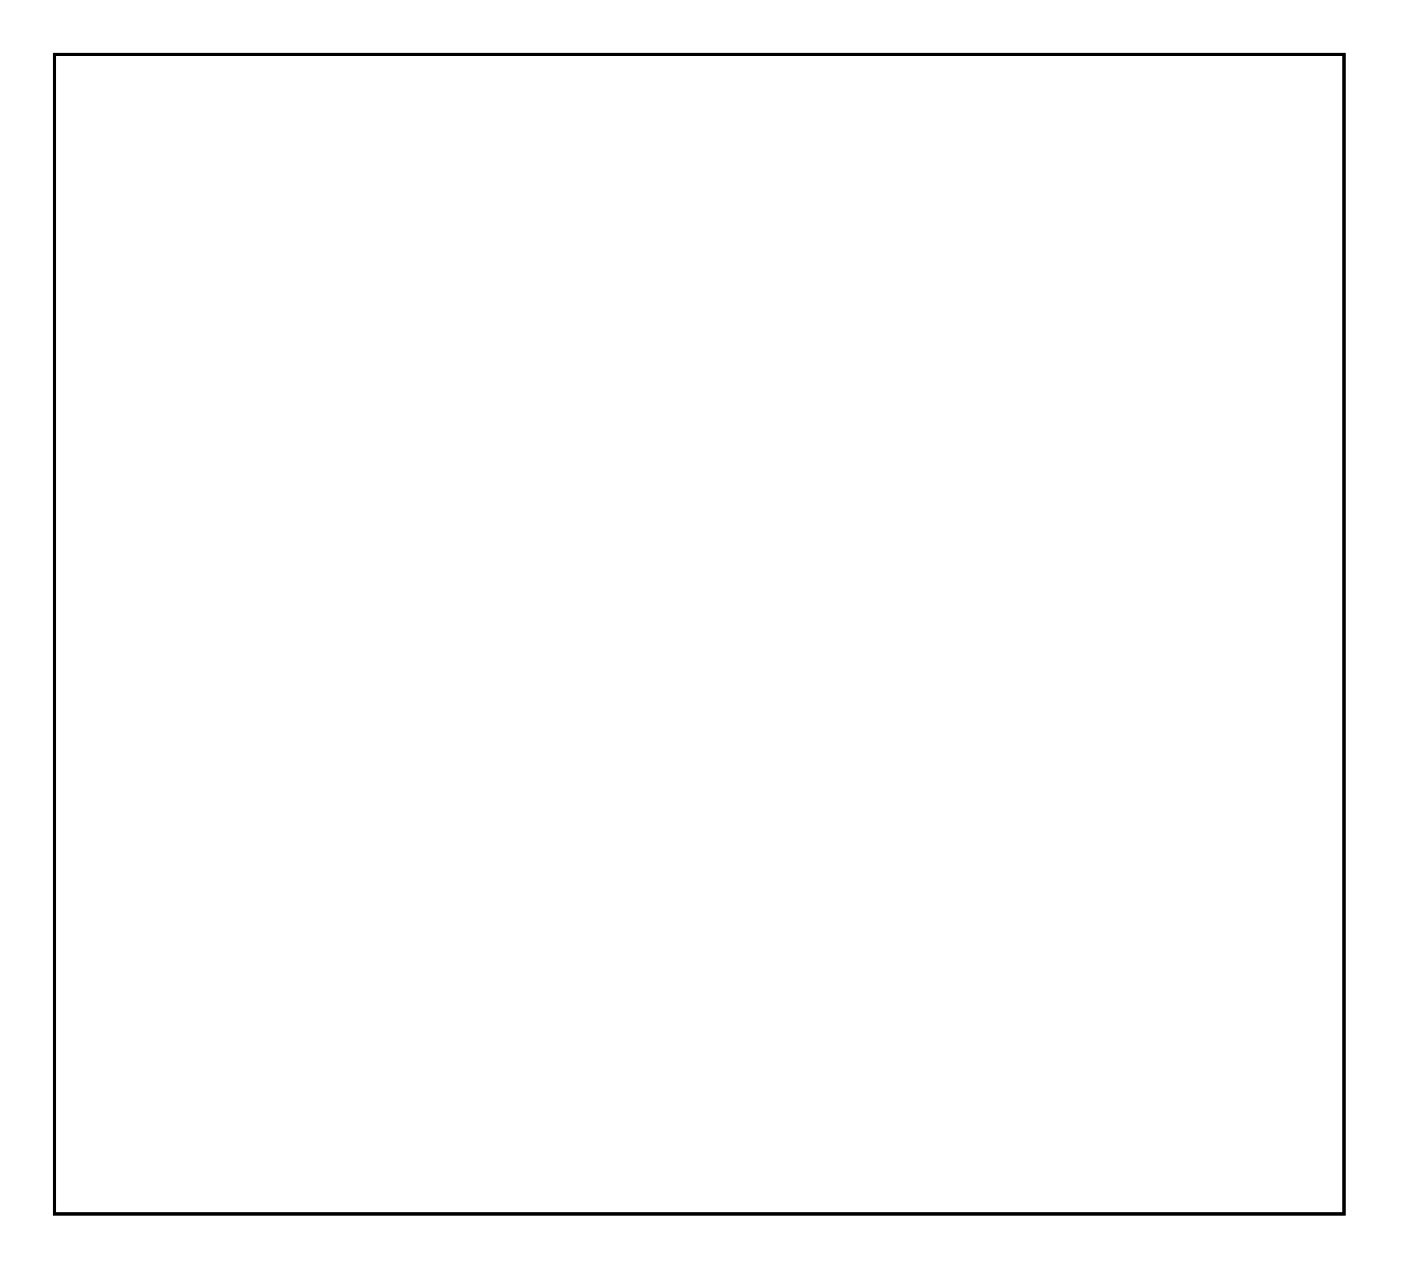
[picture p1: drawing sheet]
<svg xmlns="http://www.w3.org/2000/svg" width="93mm" height="85mm" viewBox="0 0 93 85" stroke-linecap="round" stroke-linejoin="round" font-family="sans-serif">
<path d="M3.6 3.6h86.1v77.5h-86.1z" fill="none" stroke="#000" stroke-width=".2"/>
<path d="M3.6 3.6h86.1v77.5h-86.1zM3.6 3.6v77.5h86.1v-77.5z" fill="#000"/>
<path d="M9.2 7.4h1.5v1.5h-1.5z" fill="#fff"/>
<path d="M9.2 7.4h1.5v1.5h-1.5z" fill="none" stroke="#fff" stroke-width=".76" stroke-linecap="butt"/>
<circle cx="9.9" cy="8.1" r=".74" fill="#fff"/>
<circle cx="9.9" cy="8.1" r=".74" fill="none" stroke="#fff" stroke-width=".76" stroke-linecap="butt"/>
<circle cx="9.9" cy="10.7" r=".74" fill="#fff"/>
<circle cx="9.9" cy="10.7" r=".74" fill="none" stroke="#fff" stroke-width=".76" stroke-linecap="butt"/>
<path d="M52.4 68.4h1.4v1.4h-1.4z" fill="#fff"/>
<path d="M52.4 68.4h1.4v1.4h-1.4z" fill="none" stroke="#fff" stroke-width=".76" stroke-linecap="butt"/>
<circle cx="53.1" cy="69.1" r=".7" fill="#fff"/>
<circle cx="53.1" cy="69.1" r=".7" fill="none" stroke="#fff" stroke-width=".76" stroke-linecap="butt"/>
<circle cx="53.1" cy="76.7" r=".7" fill="#fff"/>
<circle cx="53.1" cy="76.7" r=".7" fill="none" stroke="#fff" stroke-width=".76" stroke-linecap="butt"/>
<circle cx="50.6" cy="69.1" r=".7" fill="#fff"/>
<circle cx="50.6" cy="69.1" r=".7" fill="none" stroke="#fff" stroke-width=".76" stroke-linecap="butt"/>
<circle cx="50.6" cy="76.7" r=".7" fill="#fff"/>
<circle cx="50.6" cy="76.7" r=".7" fill="none" stroke="#fff" stroke-width=".76" stroke-linecap="butt"/>
<circle cx="48" cy="69.1" r=".7" fill="#fff"/>
<circle cx="48" cy="69.1" r=".7" fill="none" stroke="#fff" stroke-width=".76" stroke-linecap="butt"/>
<circle cx="48" cy="76.7" r=".7" fill="#fff"/>
<circle cx="48" cy="76.7" r=".7" fill="none" stroke="#fff" stroke-width=".76" stroke-linecap="butt"/>
<circle cx="45.5" cy="69.1" r=".7" fill="#fff"/>
<circle cx="45.5" cy="69.1" r=".7" fill="none" stroke="#fff" stroke-width=".76" stroke-linecap="butt"/>
<circle cx="45.5" cy="76.7" r=".7" fill="#fff"/>
<circle cx="45.5" cy="76.7" r=".7" fill="none" stroke="#fff" stroke-width=".76" stroke-linecap="butt"/>
<circle cx="43" cy="69.1" r=".7" fill="#fff"/>
<circle cx="43" cy="69.1" r=".7" fill="none" stroke="#fff" stroke-width=".76" stroke-linecap="butt"/>
<circle cx="43" cy="76.7" r=".7" fill="#fff"/>
<circle cx="43" cy="76.7" r=".7" fill="none" stroke="#fff" stroke-width=".76" stroke-linecap="butt"/>
<circle cx="40.4" cy="69.1" r=".7" fill="#fff"/>
<circle cx="40.4" cy="69.1" r=".7" fill="none" stroke="#fff" stroke-width=".76" stroke-linecap="butt"/>
<circle cx="40.4" cy="76.7" r=".7" fill="#fff"/>
<circle cx="40.4" cy="76.7" r=".7" fill="none" stroke="#fff" stroke-width=".76" stroke-linecap="butt"/>
<circle cx="37.9" cy="69.1" r=".7" fill="#fff"/>
<circle cx="37.9" cy="69.1" r=".7" fill="none" stroke="#fff" stroke-width=".76" stroke-linecap="butt"/>
<circle cx="37.9" cy="76.7" r=".7" fill="#fff"/>
<circle cx="37.9" cy="76.7" r=".7" fill="none" stroke="#fff" stroke-width=".76" stroke-linecap="butt"/>
<circle cx="35.3" cy="69.1" r=".7" fill="#fff"/>
<circle cx="35.3" cy="69.1" r=".7" fill="none" stroke="#fff" stroke-width=".76" stroke-linecap="butt"/>
<circle cx="35.3" cy="76.7" r=".7" fill="#fff"/>
<circle cx="35.3" cy="76.7" r=".7" fill="none" stroke="#fff" stroke-width=".76" stroke-linecap="butt"/>
<circle cx="32.8" cy="69.1" r=".7" fill="#fff"/>
<circle cx="32.8" cy="69.1" r=".7" fill="none" stroke="#fff" stroke-width=".76" stroke-linecap="butt"/>
<circle cx="32.8" cy="76.7" r=".7" fill="#fff"/>
<circle cx="32.8" cy="76.7" r=".7" fill="none" stroke="#fff" stroke-width=".76" stroke-linecap="butt"/>
<circle cx="30.3" cy="69.1" r=".7" fill="#fff"/>
<circle cx="30.3" cy="69.1" r=".7" fill="none" stroke="#fff" stroke-width=".76" stroke-linecap="butt"/>
<circle cx="30.3" cy="76.7" r=".7" fill="#fff"/>
<circle cx="30.3" cy="76.7" r=".7" fill="none" stroke="#fff" stroke-width=".76" stroke-linecap="butt"/>
<circle cx="27.7" cy="69.1" r=".7" fill="#fff"/>
<circle cx="27.7" cy="69.1" r=".7" fill="none" stroke="#fff" stroke-width=".76" stroke-linecap="butt"/>
<circle cx="27.7" cy="76.7" r=".7" fill="#fff"/>
<circle cx="27.7" cy="76.7" r=".7" fill="none" stroke="#fff" stroke-width=".76" stroke-linecap="butt"/>
<circle cx="25.2" cy="69.1" r=".7" fill="#fff"/>
<circle cx="25.2" cy="69.1" r=".7" fill="none" stroke="#fff" stroke-width=".76" stroke-linecap="butt"/>
<circle cx="25.2" cy="76.7" r=".7" fill="#fff"/>
<circle cx="25.2" cy="76.7" r=".7" fill="none" stroke="#fff" stroke-width=".76" stroke-linecap="butt"/>
<circle cx="22.6" cy="69.1" r=".7" fill="#fff"/>
<circle cx="22.6" cy="69.1" r=".7" fill="none" stroke="#fff" stroke-width=".76" stroke-linecap="butt"/>
<circle cx="22.6" cy="76.7" r=".7" fill="#fff"/>
<circle cx="22.6" cy="76.7" r=".7" fill="none" stroke="#fff" stroke-width=".76" stroke-linecap="butt"/>
<circle cx="20.1" cy="69.1" r=".7" fill="#fff"/>
<circle cx="20.1" cy="69.1" r=".7" fill="none" stroke="#fff" stroke-width=".76" stroke-linecap="butt"/>
<circle cx="20.1" cy="76.7" r=".7" fill="#fff"/>
<circle cx="20.1" cy="76.7" r=".7" fill="none" stroke="#fff" stroke-width=".76" stroke-linecap="butt"/>
<circle cx="32.8" cy="64" r=".65" fill="#fff"/>
<circle cx="32.8" cy="64" r=".65" fill="none" stroke="#fff" stroke-width=".75" stroke-linecap="butt"/>
<circle cx="27.9" cy="64" r=".65" fill="#fff"/>
<circle cx="27.9" cy="64" r=".65" fill="none" stroke="#fff" stroke-width=".75" stroke-linecap="butt"/>
<circle cx="60.7" cy="76.7" r=".66" fill="#fff"/>
<circle cx="60.7" cy="76.7" r=".66" fill="none" stroke="#fff" stroke-width=".56"/>
<circle cx="60.7" cy="74.2" r=".66" fill="#fff"/>
<circle cx="60.7" cy="74.2" r=".66" fill="none" stroke="#fff" stroke-width=".56"/>
<circle cx="60.7" cy="71.6" r=".66" fill="#fff"/>
<circle cx="60.7" cy="71.6" r=".66" fill="none" stroke="#fff" stroke-width=".56"/>
<circle cx="60.7" cy="69.1" r=".66" fill="#fff"/>
<circle cx="60.7" cy="69.1" r=".66" fill="none" stroke="#fff" stroke-width=".56"/>
<circle cx="60.7" cy="66.5" r=".66" fill="#fff"/>
<circle cx="60.7" cy="66.5" r=".66" fill="none" stroke="#fff" stroke-width=".56"/>
<circle cx="60.7" cy="64" r=".66" fill="#fff"/>
<circle cx="60.7" cy="64" r=".66" fill="none" stroke="#fff" stroke-width=".56"/>
<circle cx="17.5" cy="48.8" r=".72" fill="#fff"/>
<circle cx="17.5" cy="48.8" r=".72" fill="none" stroke="#fff" stroke-width=".69" stroke-linecap="butt"/>
<circle cx="20.1" cy="48.8" r=".72" fill="#fff"/>
<circle cx="20.1" cy="48.8" r=".72" fill="none" stroke="#fff" stroke-width=".69" stroke-linecap="butt"/>
<circle cx="22.7" cy="48.8" r=".72" fill="#fff"/>
<circle cx="22.7" cy="48.8" r=".72" fill="none" stroke="#fff" stroke-width=".69" stroke-linecap="butt"/>
<circle cx="25.2" cy="48.8" r=".72" fill="#fff"/>
<circle cx="25.2" cy="48.8" r=".72" fill="none" stroke="#fff" stroke-width=".69" stroke-linecap="butt"/>
<circle cx="27.7" cy="48.8" r=".72" fill="#fff"/>
<circle cx="27.7" cy="48.8" r=".72" fill="none" stroke="#fff" stroke-width=".69" stroke-linecap="butt"/>
<circle cx="30.3" cy="48.8" r=".72" fill="#fff"/>
<circle cx="30.3" cy="48.8" r=".72" fill="none" stroke="#fff" stroke-width=".69" stroke-linecap="butt"/>
<circle cx="32.8" cy="48.8" r=".72" fill="#fff"/>
<circle cx="32.8" cy="48.8" r=".72" fill="none" stroke="#fff" stroke-width=".69" stroke-linecap="butt"/>
<circle cx="35.4" cy="48.8" r=".72" fill="#fff"/>
<circle cx="35.4" cy="48.8" r=".72" fill="none" stroke="#fff" stroke-width=".69" stroke-linecap="butt"/>
<circle cx="37.9" cy="48.7" r=".72" fill="#fff"/>
<circle cx="37.9" cy="48.7" r=".72" fill="none" stroke="#fff" stroke-width=".69" stroke-linecap="butt"/>
<circle cx="40.4" cy="48.8" r=".72" fill="#fff"/>
<circle cx="40.4" cy="48.8" r=".72" fill="none" stroke="#fff" stroke-width=".69" stroke-linecap="butt"/>
<circle cx="43.1" cy="48.8" r=".72" fill="#fff"/>
<circle cx="43.1" cy="48.8" r=".72" fill="none" stroke="#fff" stroke-width=".69" stroke-linecap="butt"/>
<circle cx="45.5" cy="48.8" r=".72" fill="#fff"/>
<circle cx="45.5" cy="48.8" r=".72" fill="none" stroke="#fff" stroke-width=".69" stroke-linecap="butt"/>
<circle cx="48.1" cy="48.8" r=".72" fill="#fff"/>
<circle cx="48.1" cy="48.8" r=".72" fill="none" stroke="#fff" stroke-width=".69" stroke-linecap="butt"/>
<circle cx="50.6" cy="48.8" r=".72" fill="#fff"/>
<circle cx="50.6" cy="48.8" r=".72" fill="none" stroke="#fff" stroke-width=".69" stroke-linecap="butt"/>
<circle cx="53.1" cy="48.8" r=".72" fill="#fff"/>
<circle cx="53.1" cy="48.8" r=".72" fill="none" stroke="#fff" stroke-width=".69" stroke-linecap="butt"/>
<circle cx="48.1" cy="7.4" r="1.22" fill="#fff"/>
<circle cx="48.1" cy="7.4" r="1.22" fill="none" stroke="#fff" stroke-width=".96" stroke-linecap="butt"/>
<circle cx="43" cy="7.4" r="1.22" fill="#fff"/>
<circle cx="43" cy="7.4" r="1.22" fill="none" stroke="#fff" stroke-width=".96" stroke-linecap="butt"/>
<circle cx="38" cy="7.4" r="1.22" fill="#fff"/>
<circle cx="38" cy="7.4" r="1.22" fill="none" stroke="#fff" stroke-width=".96" stroke-linecap="butt"/>
<circle cx="33" cy="7.4" r="1.22" fill="#fff"/>
<circle cx="33" cy="7.4" r="1.22" fill="none" stroke="#fff" stroke-width=".96" stroke-linecap="butt"/>
<circle cx="27.7" cy="7.4" r="1.22" fill="#fff"/>
<circle cx="27.7" cy="7.4" r="1.22" fill="none" stroke="#fff" stroke-width=".96" stroke-linecap="butt"/>
<circle cx="22.6" cy="7.4" r="1.22" fill="#fff"/>
<circle cx="22.6" cy="7.4" r="1.22" fill="none" stroke="#fff" stroke-width=".96" stroke-linecap="butt"/>
<path d="M16.8 48h1.4v1.5h-1.4z" fill="#fff"/>
<path d="M16.8 48h1.4v1.5h-1.4z" fill="none" stroke="#fff" stroke-width=".69" stroke-linecap="butt"/>
<path d="M31.7 6.1h2.6v2.6h-2.6z" fill="#fff"/>
<path d="M31.7 6.1h2.6v2.6h-2.6z" fill="none" stroke="#fff" stroke-width="1" stroke-linecap="butt"/>
<circle cx="9.9" cy="71.6" r=".64" fill="#fff"/>
<circle cx="9.9" cy="71.6" r=".64" fill="none" stroke="#fff" stroke-width=".75"/>
<circle cx="9.9" cy="74.2" r=".64" fill="#fff"/>
<circle cx="9.9" cy="74.2" r=".64" fill="none" stroke="#fff" stroke-width=".75"/>
<circle cx="9.9" cy="76.7" r=".64" fill="#fff"/>
<circle cx="9.9" cy="76.7" r=".64" fill="none" stroke="#fff" stroke-width=".75"/>
<circle cx="81.1" cy="10.7" r="1.52" fill="#fff"/>
<circle cx="81.1" cy="10.7" r="1.52" fill="none" stroke="#fff" stroke-width=".76" stroke-linecap="butt"/>
<circle cx="75" cy="10.7" r="1.52" fill="#fff"/>
<circle cx="75" cy="10.7" r="1.52" fill="none" stroke="#fff" stroke-width=".76" stroke-linecap="butt"/>
<circle cx="78" cy="15.5" r="1.52" fill="#fff"/>
<circle cx="78" cy="15.5" r="1.52" fill="none" stroke="#fff" stroke-width=".76" stroke-linecap="butt"/>
<circle cx="68.4" cy="58.9" r=".74" fill="#fff"/>
<circle cx="68.4" cy="58.9" r=".74" fill="none" stroke="#fff" stroke-width=".76" stroke-linecap="butt"/>
<circle cx="65.8" cy="58.9" r=".74" fill="#fff"/>
<circle cx="65.8" cy="58.9" r=".74" fill="none" stroke="#fff" stroke-width=".76" stroke-linecap="butt"/>
<circle cx="32.8" cy="56.4" r=".64" fill="#fff"/>
<circle cx="32.8" cy="56.4" r=".64" fill="none" stroke="#fff" stroke-width=".76" stroke-linecap="butt"/>
<circle cx="32.8" cy="58.9" r=".64" fill="#fff"/>
<circle cx="32.8" cy="58.9" r=".64" fill="none" stroke="#fff" stroke-width=".76" stroke-linecap="butt"/>
<circle cx="27.7" cy="56.4" r=".64" fill="#fff"/>
<circle cx="27.7" cy="56.4" r=".64" fill="none" stroke="#fff" stroke-width=".76" stroke-linecap="butt"/>
<circle cx="27.7" cy="58.9" r=".64" fill="#fff"/>
<circle cx="27.7" cy="58.9" r=".64" fill="none" stroke="#fff" stroke-width=".76" stroke-linecap="butt"/>
<circle cx="56.1" cy="68.5" r=".35" fill="#fff"/>
<circle cx="56.1" cy="68.5" r=".35" fill="none" stroke="#fff" stroke-width=".55"/>
</svg>
